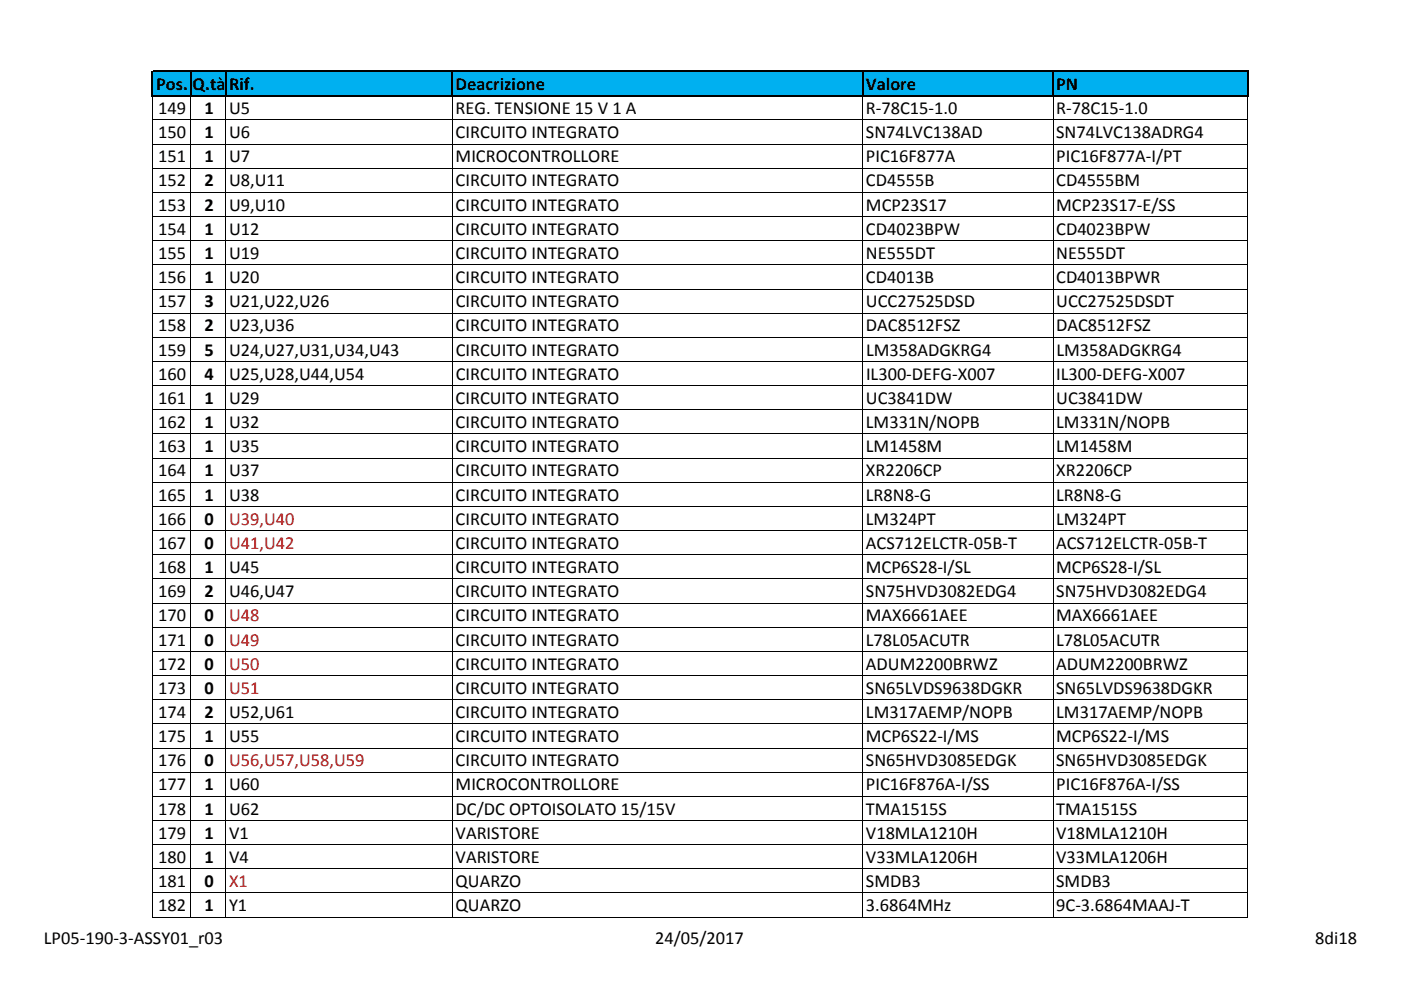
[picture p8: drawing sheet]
<svg xmlns="http://www.w3.org/2000/svg" width="297mm" height="210mm" viewBox="0 0 297 210" stroke-linecap="round" stroke-linejoin="round" font-family="sans-serif">
<defs><g id="words">
<g font-size="3.9">
<text x="33.1" y="19">Pos.</text>
<text x="40.8" y="19">Q.tà</text>
<text x="48.6" y="19">Rif.</text>
<text x="96.6" y="19">Deacrizione</text>
<text x="183.6" y="19">Valore</text>
<text x="223.9" y="19">PN</text>
<text x="33.5" y="24.2">149</text>
<text x="33.5" y="29.3">150</text>
<text x="43.3" y="24.2">1</text>
<text x="43.3" y="29.3">1</text>
<text x="48.6" y="24.2">U5</text>
<text x="48.6" y="29.3">U6</text>
<text x="96.6" y="24.2">REG. TENSIONE 15 V 1 A</text>
<text x="96.6" y="29.3">CIRCUITO INTEGRATO</text>
<text x="183.6" y="24.2">R-78C15-1.0</text>
<text x="183.6" y="29.3">SN74LVC138AD</text>
<text x="223.9" y="24.2">R-78C15-1.0</text>
<text x="223.9" y="29.3">SN74LVC138ADRG4</text>
<text x="33.5" y="34.4">151</text>
<text x="43.3" y="34.4">1</text>
<text x="48.6" y="34.4">U7</text>
<text x="96.6" y="34.4">MICROCONTROLLORE</text>
<text x="183.6" y="34.4">PIC16F877A</text>
<text x="223.9" y="34.4">PIC16F877A-I/PT</text>
<text x="33.5" y="39.5">152</text>
<text x="43.3" y="39.5">2</text>
<text x="48.6" y="39.5">U8,U11</text>
<text x="96.6" y="39.5">CIRCUITO INTEGRATO</text>
<text x="183.6" y="39.5">CD4555B</text>
<text x="223.9" y="39.5">CD4555BM</text>
<text x="33.5" y="44.7">153</text>
<text x="43.3" y="44.7">2</text>
<text x="48.6" y="44.7">U9,U10</text>
<text x="96.6" y="44.7">CIRCUITO INTEGRATO</text>
<text x="183.6" y="44.7">MCP23S17</text>
<text x="223.9" y="44.7">MCP23S17-E/SS</text>
<text x="33.5" y="49.8">154</text>
<text x="43.3" y="49.8">1</text>
<text x="48.6" y="49.8">U12</text>
<text x="96.6" y="49.8">CIRCUITO INTEGRATO</text>
<text x="183.6" y="49.8">CD4023BPW</text>
<text x="223.9" y="49.8">CD4023BPW</text>
<text x="33.5" y="54.9">155</text>
<text x="43.3" y="54.9">1</text>
<text x="48.6" y="54.9">U19</text>
<text x="96.6" y="54.9">CIRCUITO INTEGRATO</text>
<text x="183.6" y="54.9">NE555DT</text>
<text x="223.9" y="54.9">NE555DT</text>
<text x="33.5" y="60">156</text>
<text x="33.5" y="65.2">157</text>
<text x="43.3" y="60">1</text>
<text x="43.3" y="65.2">3</text>
<text x="48.6" y="60">U20</text>
<text x="48.6" y="65.2">U21,U22,U26</text>
<text x="96.6" y="60">CIRCUITO INTEGRATO</text>
<text x="96.6" y="65.2">CIRCUITO INTEGRATO</text>
<text x="183.6" y="60">CD4013B</text>
<text x="183.6" y="65.2">UCC27525DSD</text>
<text x="223.9" y="60">CD4013BPWR</text>
<text x="223.9" y="65.2">UCC27525DSDT</text>
<text x="33.5" y="70.3">158</text>
<text x="43.3" y="70.3">2</text>
<text x="48.6" y="70.3">U23,U36</text>
<text x="96.6" y="70.3">CIRCUITO INTEGRATO</text>
<text x="183.6" y="70.3">DAC8512FSZ</text>
<text x="223.9" y="70.3">DAC8512FSZ</text>
<text x="33.5" y="75.4">159</text>
<text x="43.3" y="75.4">5</text>
<text x="48.6" y="75.4">U24,U27,U31,U34,U43</text>
<text x="96.6" y="75.4">CIRCUITO INTEGRATO</text>
<text x="183.6" y="75.4">LM358ADGKRG4</text>
<text x="224" y="75.4">LM358ADGKRG4</text>
<text x="33.5" y="80.5">160</text>
<text x="43.3" y="80.5">4</text>
<text x="48.6" y="80.5">U25,U28,U44,U54</text>
<text x="96.6" y="80.5">CIRCUITO INTEGRATO</text>
<text x="183.6" y="80.5">IL300-DEFG-X007</text>
<text x="224" y="80.5">IL300-DEFG-X007</text>
<text x="33.5" y="85.6">161</text>
<text x="43.3" y="85.6">1</text>
<text x="48.6" y="85.6">U29</text>
<text x="96.6" y="85.6">CIRCUITO INTEGRATO</text>
<text x="183.6" y="85.6">UC3841DW</text>
<text x="223.9" y="85.6">UC3841DW</text>
<text x="33.5" y="90.8">162</text>
<text x="33.5" y="95.9">163</text>
<text x="43.3" y="90.8">1</text>
<text x="43.3" y="95.9">1</text>
<text x="48.6" y="90.8">U32</text>
<text x="48.6" y="95.9">U35</text>
<text x="96.6" y="90.8">CIRCUITO INTEGRATO</text>
<text x="96.6" y="95.9">CIRCUITO INTEGRATO</text>
<text x="183.6" y="90.8">LM331N/NOPB</text>
<text x="183.6" y="95.9">LM1458M</text>
<text x="223.9" y="95.9">LM1458M</text>
<text x="223.9" y="90.8">LM331N/NOPB</text>
<text x="33.5" y="101">164</text>
<text x="43.3" y="101">1</text>
<text x="48.6" y="101">U37</text>
<text x="96.6" y="101">CIRCUITO INTEGRATO</text>
<text x="183.6" y="101">XR2206CP</text>
<text x="223.9" y="101">XR2206CP</text>
<text x="33.5" y="106.1">165</text>
<text x="43.3" y="106.1">1</text>
<text x="48.6" y="106.1">U38</text>
<text x="96.6" y="106.1">CIRCUITO INTEGRATO</text>
<text x="183.6" y="106.1">LR8N8-G</text>
<text x="223.9" y="106.1">LR8N8-G</text>
<text x="33.5" y="111.3">166</text>
<text x="43.3" y="111.3">0</text>
<text x="96.6" y="111.3">CIRCUITO INTEGRATO</text>
<text x="183.6" y="111.3">LM324PT</text>
<text x="223.9" y="111.3">LM324PT</text>
<text x="33.5" y="116.4">167</text>
<text x="43.3" y="116.4">0</text>
<text x="96.6" y="116.4">CIRCUITO INTEGRATO</text>
<text x="183.6" y="116.4">ACS712ELCTR-05B-T</text>
<text x="223.9" y="116.4">ACS712ELCTR-05B-T</text>
<text x="33.5" y="121.5">168</text>
<text x="43.3" y="121.5">1</text>
<text x="48.6" y="121.5">U45</text>
<text x="96.6" y="121.5">CIRCUITO INTEGRATO</text>
<text x="183.6" y="121.5">MCP6S28-I/SL</text>
<text x="223.9" y="121.5">MCP6S28-I/SL</text>
<text x="33.5" y="126.6">169</text>
<text x="33.5" y="131.7">170</text>
<text x="43.3" y="126.6">2</text>
<text x="43.3" y="131.7">0</text>
<text x="48.6" y="126.6">U46,U47</text>
<text x="96.6" y="131.7">CIRCUITO INTEGRATO</text>
<text x="96.6" y="126.6">CIRCUITO INTEGRATO</text>
<text x="183.6" y="131.7">MAX6661AEE</text>
<text x="183.6" y="126.6">SN75HVD3082EDG4</text>
<text x="223.9" y="131.7">MAX6661AEE</text>
<text x="223.9" y="126.6">SN75HVD3082EDG4</text>
<text x="33.5" y="136.9">171</text>
<text x="43.3" y="136.9">0</text>
<text x="96.6" y="136.9">CIRCUITO INTEGRATO</text>
<text x="183.6" y="136.9">L78L05ACUTR</text>
<text x="223.9" y="136.9">L78L05ACUTR</text>
<text x="33.5" y="142">172</text>
<text x="43.3" y="142">0</text>
<text x="96.6" y="142">CIRCUITO INTEGRATO</text>
<text x="183.6" y="142">ADUM2200BRWZ</text>
<text x="223.9" y="142">ADUM2200BRWZ</text>
<text x="33.5" y="147.1">173</text>
<text x="43.3" y="147.1">0</text>
<text x="96.6" y="147.1">CIRCUITO INTEGRATO</text>
<text x="183.6" y="147.1">SN65LVDS9638DGKR</text>
<text x="223.9" y="147.1">SN65LVDS9638DGKR</text>
<text x="33.5" y="152.2">174</text>
<text x="43.3" y="152.2">2</text>
<text x="48.6" y="152.2">U52,U61</text>
<text x="96.6" y="152.2">CIRCUITO INTEGRATO</text>
<text x="183.6" y="152.2">LM317AEMP/NOPB</text>
<text x="224" y="152.2">LM317AEMP/NOPB</text>
<text x="33.5" y="157.4">175</text>
<text x="43.3" y="157.4">1</text>
<text x="48.6" y="157.4">U55</text>
<text x="96.6" y="157.4">CIRCUITO INTEGRATO</text>
<text x="183.6" y="157.4">MCP6S22-I/MS</text>
<text x="223.9" y="157.4">MCP6S22-I/MS</text>
<text x="33.5" y="162.5">176</text>
<text x="33.5" y="167.6">177</text>
<text x="43.3" y="162.5">0</text>
<text x="43.3" y="167.6">1</text>
<text x="48.6" y="167.6">U60</text>
<text x="96.6" y="162.5">CIRCUITO INTEGRATO</text>
<text x="96.6" y="167.6">MICROCONTROLLORE</text>
<text x="183.6" y="167.6">PIC16F876A-I/SS</text>
<text x="183.6" y="162.5">SN65HVD3085EDGK</text>
<text x="223.9" y="167.6">PIC16F876A-I/SS</text>
<text x="223.9" y="162.5">SN65HVD3085EDGK</text>
<text x="33.5" y="172.7">178</text>
<text x="43.3" y="172.7">1</text>
<text x="48.6" y="172.7">U62</text>
<text x="96.6" y="172.7">DC/DC OPTOISOLATO 15/15V</text>
<text x="183.6" y="172.7">TMA1515S</text>
<text x="223.9" y="172.7">TMA1515S</text>
<text x="33.5" y="177.8">179</text>
<text x="43.3" y="177.8">1</text>
<text x="48.6" y="177.8">V1</text>
<text x="96.6" y="177.8">VARISTORE</text>
<text x="183.6" y="177.8">V18MLA1210H</text>
<text x="223.9" y="177.8">V18MLA1210H</text>
<text x="33.5" y="183">180</text>
<text x="43.3" y="183">1</text>
<text x="48.6" y="183">V4</text>
<text x="96.6" y="183">VARISTORE</text>
<text x="183.6" y="183">V33MLA1206H</text>
<text x="223.9" y="183">V33MLA1206H</text>
<text x="33.5" y="188.1">181</text>
<text x="43.3" y="188.1">0</text>
<text x="96.6" y="188.1">QUARZO</text>
<text x="183.6" y="188.1">SMDB3</text>
<text x="223.9" y="188.1">SMDB3</text>
<text x="33.5" y="193.2">182</text>
<text x="43.3" y="193.2">1</text>
<text x="48.6" y="193.2">Y1</text>
<text x="96.6" y="193.2">QUARZO</text>
<text x="183.6" y="193.2">3.6864MHz</text>
<text x="223.9" y="193.2">9C-3.6864MAAJ-T</text>
<text x="9.3" y="200.2">LP05-190-3-ASSY01_r03</text>
<text x="138.9" y="200.2">24/05/2017</text>
<text x="278.8" y="200.2">8di18</text>
</g>
<g font-size="3.9" fill="#f00">
<text x="48.6" y="111.3">U39,U40</text>
<text x="48.6" y="116.4">U41,U42</text>
<text x="48.6" y="131.7">U48</text>
<text x="48.6" y="136.9">U49</text>
<text x="48.6" y="142">U50</text>
<text x="48.6" y="147.1">U51</text>
<text x="48.6" y="162.5">U56,U57,U58,U59</text>
<text x="48.6" y="188.1">X1</text>
</g>
</g></defs>
<path d="M32.4 15.3h232.1v5h-232.1z" fill="#00b0f0"/>
<path d="M32.2 15v5.4M32.4 15.2h232.3M40.5 15.3v5.1M47.9 15.3v5.1M95.9 15.3v5.1M182.9 15.3v5.1M223.3 15.3v5.1M264.5 15.3v5.1M32.4 20.3h232.3" fill="none" stroke="#000" stroke-width=".34"/>
<g fill="none" stroke="#000" stroke-width=".21">
<path d="M32.2 20.3v174.2M32.3 20.3h232.2M32.3 25.4h232.2M32.3 30.5h232.2M32.3 35.7h232.2M40.5 20.3v174.2M47.9 20.3v174.2M95.9 20.3v174.2M182.9 20.3v174.2M223.3 20.3v174.2M264.5 20.3v174.2M32.3 40.8h232.2"/>
<path d="M32.3 45.9h232.2M32.3 51h232.2M32.3 56.2h232.2M32.3 61.3h232.2M32.3 66.4h232.2M32.3 71.5h232.2M32.3 76.6h232.2M32.3 81.8h232.2M32.3 86.9h232.2M32.3 92h232.2M32.3 97.1h232.2M32.3 102.3h232.2"/>
<path d="M32.3 107.4h232.2M32.3 112.5h232.2M32.3 117.6h232.2M32.3 122.7h232.2M32.3 127.9h232.2M32.3 133h232.2M32.3 138.1h232.2M32.3 143.2h232.2M32.3 148.4h232.2M32.3 153.5h232.2M32.3 158.6h232.2M32.3 163.7h232.2"/>
<path d="M32.3 168.8h232.2M32.3 174h232.2M32.3 179.1h232.2M32.3 184.2h232.2M32.3 189.3h232.2M32.3 194.5h232.2"/>
</g>
<use href="#words"/>
</svg>
